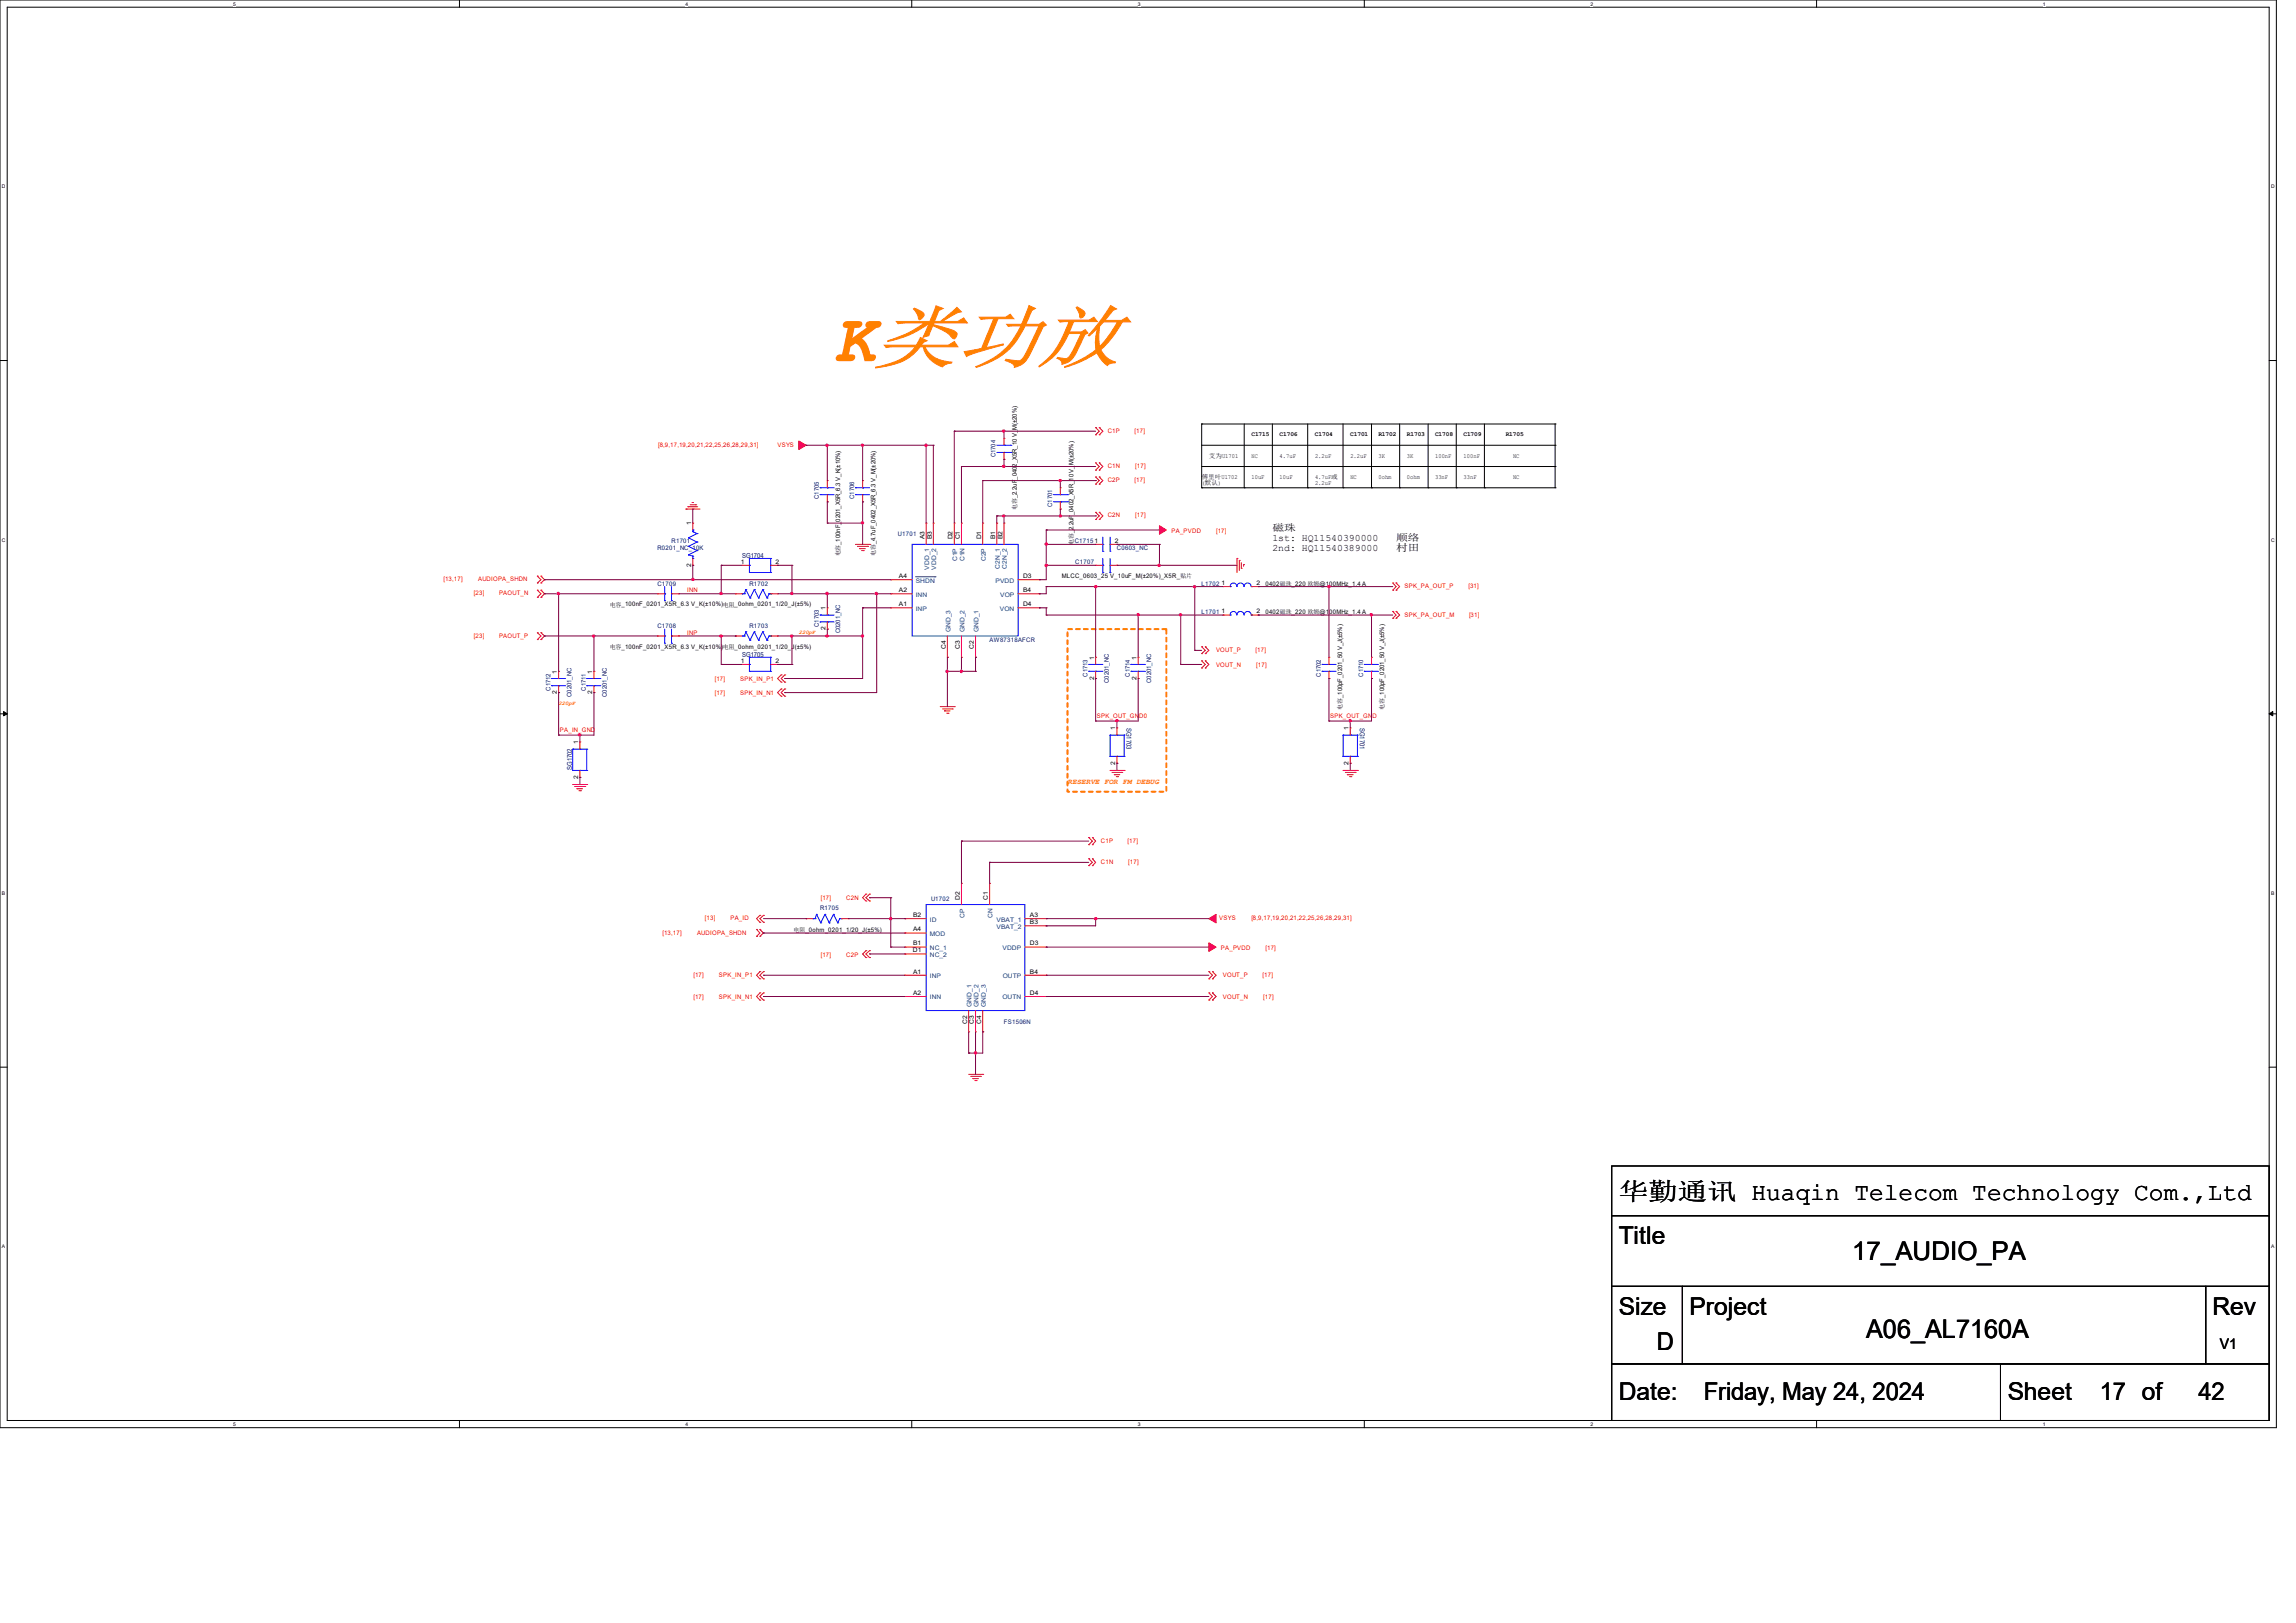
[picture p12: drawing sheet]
<svg xmlns="http://www.w3.org/2000/svg" width="297mm" height="210mm" viewBox="0 0 297 210" stroke-linecap="round" stroke-linejoin="round" font-family="sans-serif">
<defs><g id="words">
<text font-size="8.8" fill="#ff8000" x="107.9" y="46.7">K类功放</text>
<g font-size="3.3">
<text x="239.6" y="163">17_AUDIO_PA</text>
<text x="241.4" y="173.1">A06_AL7160A</text>
</g>
<g font-size="3.2">
<text x="209.4" y="155.2">华勤通讯 Huaqin Telecom Technology Com.,Ltd</text>
<text x="209.4" y="161">Title</text>
<text x="209.4" y="170.2">Size</text>
<text x="218.6" y="170.2">Project</text>
<text x="286.2" y="170.2">Rev</text>
<text x="214.3" y="174.8">D</text>
<text x="209.4" y="181.1">Date:</text>
<text x="220.4" y="181.1">Friday, May 24, 2024</text>
<text x="259.7" y="181.1">Sheet</text>
<text x="271.6" y="181.1">17 of</text>
<text x="284.4" y="181.1">42</text>
</g>
<text font-size="1.9" x="287.2" y="174.5">V1</text>
<g font-size="1.3">
<text x="164.6" y="70">1st: HQ11540390000</text>
<text x="164.6" y="71.3">2nd: HQ11540389000</text>
<text x="164.6" y="68.7">磁珠</text>
<text x="180.6" y="70">顺络</text>
<text x="180.6" y="71.3">村田</text>
</g>
<text font-size="1" fill="#ff8000" x="138.1" y="101.4">RESERVE FOR FM DEBUG</text>
<g font-size=".9" fill="#000080">
<text x="96" y="72.1">SG1704</text>
<text x="96" y="85">SG1705</text>
<text x="145.7" y="94.2" transform="rotate(90 145.7 94.2)">SG1703</text>
<text x="175.9" y="94.2" transform="rotate(90 175.9 94.2)">SG1701</text>
<text x="74" y="99.6" transform="rotate(-90 74 99.6)">SG1702</text>
</g>
<g font-size=".8" fill="#f00">
<text x="85.1" y="57.8">[8,9,17,19,20,21,22,25,26,28,29,31]</text>
<text x="100.6" y="57.8">VSYS</text>
<text x="143.3" y="56">C1P</text>
<text x="146.8" y="56">[17]</text>
<text x="143.3" y="60.6">C1N</text>
<text x="143.3" y="62.4">C2P</text>
<text x="146.8" y="62.4">[17]</text>
<text x="146.8" y="60.6">[17]</text>
<text x="143.3" y="67">C2N</text>
<text x="146.8" y="67">[17]</text>
<text x="151.5" y="69">PA_PVDD</text>
<text x="157.3" y="69">[17]</text>
<text x="57.4" y="75.2">[13,17]</text>
<text x="61.3" y="77">[23]</text>
<text x="61.8" y="75.2">AUDIOPA_SHDN</text>
<text x="64.6" y="77">PAOUT_N</text>
<text x="88.9" y="76.7">INN</text>
<text x="181.7" y="76.1">SPK_PA_OUT_P</text>
<text x="189.9" y="76.1">[31]</text>
<text x="61.3" y="82.5">[23]</text>
<text x="64.6" y="82.5">PAOUT_P</text>
<text x="88.9" y="82.1">INP</text>
<text x="181.7" y="79.8">SPK_PA_OUT_M</text>
<text x="190" y="79.8">[31]</text>
<text x="92.5" y="88.1">[17]</text>
<text x="92.5" y="89.9">[17]</text>
<text x="95.8" y="88.1">SPK_IN_P1</text>
<text x="95.8" y="89.9">SPK_IN_N1</text>
<text x="157.3" y="84.4">VOUT_P</text>
<text x="157.3" y="86.3">VOUT_N</text>
<text x="162.4" y="84.4">[17]</text>
<text x="162.5" y="86.3">[17]</text>
<text x="72.4" y="94.7">PA_IN_GND</text>
<text x="141.9" y="92.9">SPK_OUT_GND0</text>
<text x="172.1" y="92.9">SPK_OUT_GND</text>
<text x="142.4" y="109">C1P</text>
<text x="142.4" y="111.8">C1N</text>
<text x="145.9" y="109">[17]</text>
<text x="146" y="111.8">[17]</text>
<text x="91.2" y="119.1">[13]</text>
<text x="94.5" y="119.1">PA_ID</text>
<text x="106.2" y="116.5">[17]</text>
<text x="109.5" y="116.5">C2N</text>
<text x="157.7" y="119.1">VSYS</text>
<text x="161.9" y="119.1">[8,9,17,19,20,21,22,25,26,28,29,31]</text>
<text x="85.7" y="120.9">[13,17]</text>
<text x="90.2" y="120.9">AUDIOPA_SHDN</text>
<text x="106.2" y="123.8">[17]</text>
<text x="109.5" y="123.8">C2P</text>
<text x="157.9" y="122.9">PA_PVDD</text>
<text x="163.7" y="122.9">[17]</text>
<text x="89.7" y="129.2">[17]</text>
<text x="89.7" y="126.5">[17]</text>
<text x="93" y="129.2">SPK_IN_N1</text>
<text x="93" y="126.5">SPK_IN_P1</text>
<text x="158.2" y="126.4">VOUT_P</text>
<text x="158.2" y="129.2">VOUT_N</text>
<text x="163.3" y="126.4">[17]</text>
<text x="163.4" y="129.2">[17]</text>
</g>
<g font-size=".8" fill="#000080">
<text x="128.8" y="59.2" transform="rotate(-90 128.8 59.2)">C1704</text>
<text x="105.9" y="64.6" transform="rotate(-90 105.9 64.6)">C1705</text>
<text x="110.5" y="64.6" transform="rotate(-90 110.5 64.6)">C1706</text>
<text x="136.1" y="65.6" transform="rotate(-90 136.1 65.6)">C1701</text>
<text x="85" y="71.2">R0201_NC_10K</text>
<text x="86.9" y="70.3">R1701</text>
<text x="116.2" y="69.3">U1701</text>
<text x="139" y="70.3">C17151</text>
<text x="144.5" y="71.2">C0603_NC</text>
<text x="85" y="75.8">C1709</text>
<text x="96.9" y="75.8">R1702</text>
<text x="139.1" y="73">C1707</text>
<text x="155.4" y="75.8">L1702</text>
<text x="85" y="81.2">C1708</text>
<text x="96.9" y="81.2">R1703</text>
<text x="105.9" y="81.1" transform="rotate(-90 105.9 81.1)">C1703</text>
<text x="108.7" y="82" transform="rotate(-90 108.7 82)">C0201_NC</text>
<text x="128" y="83.1">AW87318AFCR</text>
<text x="155.4" y="79.4">L1701</text>
<text x="71.2" y="89.4" transform="rotate(-90 71.2 89.4)">C1712</text>
<text x="75.8" y="89.4" transform="rotate(-90 75.8 89.4)">C1711</text>
<text x="140.7" y="87.6" transform="rotate(-90 140.7 87.6)">C1713</text>
<text x="143.4" y="88.4" transform="rotate(-90 143.4 88.4)">C0201_NC</text>
<text x="146.2" y="87.6" transform="rotate(-90 146.2 87.6)">C1714</text>
<text x="148.9" y="88.4" transform="rotate(-90 148.9 88.4)">C0201_NC</text>
<text x="170.9" y="87.6" transform="rotate(-90 170.9 87.6)">C1702</text>
<text x="176.4" y="87.6" transform="rotate(-90 176.4 87.6)">C1710</text>
<text x="73.9" y="90.2" transform="rotate(-90 73.9 90.2)">C0201_NC</text>
<text x="78.5" y="90.2" transform="rotate(-90 78.5 90.2)">C0201_NC</text>
<text x="106.1" y="117.8">R1705</text>
<text x="120.4" y="116.5">U1702</text>
<text x="129.9" y="132.5">FS1506N</text>
</g>
<g font-size=".8">
<text x="156.4" y="59.2">艾为U1701</text>
<text x="161.9" y="56.5">C1715</text>
<text x="161.9" y="59.2">NC</text>
<text x="165.5" y="56.5">C1706</text>
<text x="165.5" y="59.2">4.7uF</text>
<text x="170.1" y="56.5">C1704</text>
<text x="170.1" y="59.2">2.2uF</text>
<text x="174.7" y="56.5">C1701</text>
<text x="174.7" y="59.2">2.2uF</text>
<text x="178.3" y="56.5">R1702</text>
<text x="178.3" y="59.2">3K</text>
<text x="182" y="56.5">R1703</text>
<text x="182" y="59.2">3K</text>
<text x="185.6" y="56.5">C1708</text>
<text x="185.6" y="59.2">100nF</text>
<text x="189.3" y="56.5">C1709</text>
<text x="189.3" y="59.2">100nF</text>
<text x="194.8" y="56.5">R1705</text>
<text x="195.7" y="59.2">NC</text>
<text x="131.5" y="66" transform="rotate(-90 131.5 66)">电容_2.2uF_0402_X5R_10 V_M(±20%)</text>
<text x="155.4" y="62">傅里叶U1702</text>
<text x="155.5" y="62.8">(默认)</text>
<text x="161.9" y="62">10uF</text>
<text x="165.5" y="62">10uF</text>
<text x="170.1" y="62">4.7uF或</text>
<text x="170.1" y="62.8">2.2uF</text>
<text x="174.7" y="62">NC</text>
<text x="178.3" y="62">0ohm</text>
<text x="182" y="62">0ohm</text>
<text x="185.6" y="62">33nF</text>
<text x="189.3" y="62">33nF</text>
<text x="195.7" y="62">NC</text>
<text x="89.4" y="67.9" transform="rotate(-90 89.4 67.9)">1</text>
<text x="113.2" y="71.9" transform="rotate(-90 113.2 71.9)">电容_4.7uF_0402_X5R_6.3 V_M(±20%)</text>
<text x="119.6" y="69.8" transform="rotate(-90 119.6 69.8)">A3</text>
<text x="120.5" y="69.8" transform="rotate(-90 120.5 69.8)">B3</text>
<text x="123.2" y="69.8" transform="rotate(-90 123.2 69.8)">D2</text>
<text x="124.2" y="69.8" transform="rotate(-90 124.2 69.8)">C1</text>
<text x="126.9" y="69.8" transform="rotate(-90 126.9 69.8)">D1</text>
<text x="128.7" y="69.8" transform="rotate(-90 128.7 69.8)">B1</text>
<text x="129.7" y="69.8" transform="rotate(-90 129.7 69.8)">B2</text>
<text x="138.9" y="70.5" transform="rotate(-90 138.9 70.5)">电容_2.2uF_0402_X5R_10 V_M(±20%)</text>
<text x="144.2" y="70.2">2</text>
<text x="89.4" y="73.4" transform="rotate(-90 89.4 73.4)">2</text>
<text x="95.8" y="72.9">1</text>
<text x="100.3" y="72.9">2</text>
<text x="108.7" y="72" transform="rotate(-90 108.7 72)">电容_100nF_0201_X5R_6.3 V_K(±10%)</text>
<text x="116.3" y="76.6">A2</text>
<text x="116.3" y="74.8">A4</text>
<text x="132.3" y="76.6">B4</text>
<text x="132.3" y="74.8">D3</text>
<text x="137.4" y="74.8">MLCC_0603_25 V_10uF_M(±20%)_X5R_贴片</text>
<text x="158" y="75.7">1</text>
<text x="162.5" y="75.7">2</text>
<text x="163.7" y="75.8">0402磁珠_220 欧姆@100MHz_1.4 A</text>
<text x="78.9" y="78.5">电容_100nF_0201_X5R_6.3 V_K(±10%)电阻_0ohm_0201_1/20_J(±5%)</text>
<text x="78.9" y="84">电容_100nF_0201_X5R_6.3 V_K(±10%)电阻_0ohm_0201_1/20_J(±5%)</text>
<text x="106.8" y="81.6" transform="rotate(-90 106.8 81.6)">2</text>
<text x="106.8" y="79" transform="rotate(-90 106.8 79)">1</text>
<text x="116.3" y="78.4">A1</text>
<text x="132.3" y="78.4">D4</text>
<text x="158" y="79.4">1</text>
<text x="162.5" y="79.4">2</text>
<text x="163.7" y="79.4">0402磁珠_220 欧姆@100MHz_1.4 A</text>
<text x="72.1" y="89.8" transform="rotate(-90 72.1 89.8)">2</text>
<text x="72.1" y="87.2" transform="rotate(-90 72.1 87.2)">1</text>
<text x="76.6" y="89.8" transform="rotate(-90 76.6 89.8)">2</text>
<text x="76.6" y="87.2" transform="rotate(-90 76.6 87.2)">1</text>
<text x="95.8" y="85.8">1</text>
<text x="100.3" y="85.8">2</text>
<text x="122.3" y="84" transform="rotate(-90 122.3 84)">C4</text>
<text x="124.2" y="84" transform="rotate(-90 124.2 84)">C3</text>
<text x="126" y="84" transform="rotate(-90 126 84)">C2</text>
<text x="141.5" y="88" transform="rotate(-90 141.5 88)">2</text>
<text x="141.5" y="85.3" transform="rotate(-90 141.5 85.3)">1</text>
<text x="147" y="88" transform="rotate(-90 147 88)">2</text>
<text x="147" y="85.3" transform="rotate(-90 147 85.3)">1</text>
<text x="144.3" y="94.5" transform="rotate(-90 144.3 94.5)">1</text>
<text x="173.6" y="91.8" transform="rotate(-90 173.6 91.8)">电容_100pF_0201_50 V_J(±5%)</text>
<text x="174.5" y="94.5" transform="rotate(-90 174.5 94.5)">1</text>
<text x="179.1" y="91.8" transform="rotate(-90 179.1 91.8)">电容_100pF_0201_50 V_J(±5%)</text>
<text x="74.8" y="100.8" transform="rotate(-90 74.8 100.8)">2</text>
<text x="74.8" y="96.3" transform="rotate(-90 74.8 96.3)">1</text>
<text x="144.3" y="99" transform="rotate(-90 144.3 99)">2</text>
<text x="174.5" y="99" transform="rotate(-90 174.5 99)">2</text>
<text x="118.1" y="118.7">B2</text>
<text x="124.2" y="116.4" transform="rotate(-90 124.2 116.4)">D2</text>
<text x="127.8" y="116.4" transform="rotate(-90 127.8 116.4)">C1</text>
<text x="133.2" y="118.7">A3</text>
<text x="133.2" y="119.6">B3</text>
<text x="102.7" y="120.6">电阻_0ohm_0201_1/20_J(±5%)</text>
<text x="118.1" y="123.2">D1</text>
<text x="118.1" y="126">A1</text>
<text x="118.1" y="120.5">A4</text>
<text x="118.1" y="122.3">B1</text>
<text x="133.2" y="126">B4</text>
<text x="133.2" y="122.3">D3</text>
<text x="118.1" y="128.7">A2</text>
<text x="133.2" y="128.7">D4</text>
<text x="125.1" y="132.5" transform="rotate(-90 125.1 132.5)">C2</text>
<text x="126" y="132.5" transform="rotate(-90 126 132.5)">C3</text>
<text x="126.9" y="132.5" transform="rotate(-90 126.9 132.5)">C4</text>
</g>
<g font-size=".8" fill="#004080">
<text x="118.5" y="77.2">INN</text>
<text x="118.5" y="75.4">SHDN</text>
<text x="120.2" y="73.7" transform="rotate(-90 120.2 73.7)">VDD_1</text>
<text x="121.1" y="73.7" transform="rotate(-90 121.1 73.7)">VDD_2</text>
<text x="123.8" y="72.6" transform="rotate(-90 123.8 72.6)">C1P</text>
<text x="124.8" y="72.6" transform="rotate(-90 124.8 72.6)">C1N</text>
<text x="127.5" y="72.6" transform="rotate(-90 127.5 72.6)">C2P</text>
<text x="128.8" y="75.4">PVDD</text>
<text x="129.3" y="73.6" transform="rotate(-90 129.3 73.6)">C2N_1</text>
<text x="129.4" y="77.2">VOP</text>
<text x="130.3" y="73.6" transform="rotate(-90 130.3 73.6)">C2N_2</text>
<text x="118.5" y="79">INP</text>
<text x="122.9" y="81.8" transform="rotate(-90 122.9 81.8)">GND_3</text>
<text x="124.8" y="81.8" transform="rotate(-90 124.8 81.8)">GND_2</text>
<text x="126.6" y="81.8" transform="rotate(-90 126.6 81.8)">GND_1</text>
<text x="129.3" y="79">VON</text>
<text x="120.3" y="119.2">ID</text>
<text x="124.8" y="118.7" transform="rotate(-90 124.8 118.7)">CP</text>
<text x="128.4" y="118.8" transform="rotate(-90 128.4 118.8)">CN</text>
<text x="128.9" y="119.2">VBAT_1</text>
<text x="120.3" y="121.1">MOD</text>
<text x="120.3" y="122.9">NC_1</text>
<text x="120.3" y="123.8">NC_2</text>
<text x="128.9" y="120.2">VBAT_2</text>
<text x="129.7" y="122.9">VDDP</text>
<text x="120.3" y="126.6">INP</text>
<text x="120.3" y="129.3">INN</text>
<text x="125.7" y="130.3" transform="rotate(-90 125.7 130.3)">GND_1</text>
<text x="126.6" y="130.3" transform="rotate(-90 126.6 130.3)">GND_2</text>
<text x="127.5" y="130.3" transform="rotate(-90 127.5 130.3)">GND_3</text>
<text x="129.7" y="129.3">OUTN</text>
<text x="129.7" y="126.6">OUTP</text>
</g>
<g font-size=".7" fill="#ff8000">
<text x="103.3" y="82">220pF</text>
<text x="72.3" y="91.2">220pF</text>
</g>
<g font-size=".6">
<text x="30.2" y=".7">5</text>
<text x="88.7" y=".7">4</text>
<text x="147.2" y=".7">3</text>
<text x="205.7" y=".7">2</text>
<text x="264.2" y=".7">1</text>
<text x=".3" y="24.4">D</text>
<text x="293.8" y="24.4">D</text>
<text x=".3" y="70.1">C</text>
<text x="293.8" y="70.1">C</text>
<text x=".3" y="115.8">B</text>
<text x="293.8" y="115.8">B</text>
<text x=".3" y="161.5">A</text>
<text x="293.8" y="161.5">A</text>
<text x="30.2" y="184.5">5</text>
<text x="88.7" y="184.5">4</text>
<text x="147.2" y="184.5">3</text>
<text x="205.7" y="184.5">2</text>
<text x="264.2" y="184.5">1</text>
</g>
</g></defs>
<path d="M0 0h294.5v184.7h-294.5zM.9 .9h292.6v182.9h-292.6z" fill="none" stroke="#000" stroke-width=".13"/>
<g fill="#fff">
<path d="M30.2 .1h.3v.7h-.3z"/>
<path d="M30.2 183.9h.3v.8h-.3z"/>
</g>
<path d="M59.4 0v.9M59.4 183.8v.9" fill="none" stroke="#000" stroke-width=".13"/>
<g fill="#fff">
<path d="M88.7 .1h.3v.7h-.3z"/>
<path d="M88.7 183.9h.3v.8h-.3z"/>
</g>
<path d="M117.9 0v.9M117.9 183.8v.9" fill="none" stroke="#000" stroke-width=".13"/>
<g fill="#fff">
<path d="M147.2 .1h.3v.7h-.3z"/>
<path d="M147.2 183.9h.3v.8h-.3z"/>
</g>
<path d="M176.5 0v.9M176.5 183.8v.9" fill="none" stroke="#000" stroke-width=".13"/>
<g fill="#fff">
<path d="M205.7 .1h.4v.7h-.4z"/>
<path d="M205.7 183.9h.4v.8h-.4z"/>
</g>
<path d="M235 0v.9M235 183.8v.9" fill="none" stroke="#000" stroke-width=".13"/>
<g fill="#fff">
<path d="M264.2 .1h.4v.7h-.4z"/>
<path d="M264.2 183.9h.4v.8h-.4z"/>
<path d="M.3 23.8h.4v.7h-.4z"/>
<path d="M293.8 23.8h.5v.7h-.5z"/>
<path d="M.3 69.5h.4v.7h-.4z"/>
<path d="M293.8 69.5h.5v.7h-.5z"/>
</g>
<path d="M0 46.7h.9M293.5 46.7h1" fill="none" stroke="#000" stroke-width=".13"/>
<g fill="#fff">
<path d="M.3 115.2h.4v.8h-.4z"/>
<path d="M293.8 115.2h.4v.8h-.4z"/>
</g>
<path d="M0 92.4h.9M293.5 92.4h1" fill="none" stroke="#000" stroke-width=".13"/>
<path d="M.5 92.1l.4 .3-.4 .2zM293.5 92.4l.5-.3v.5z" fill="#000" stroke="#000" stroke-width=".13"/>
<g fill="#fff">
<path d="M.3 161h.3v.7h-.3z"/>
<path d="M293.8 161h.4v.7h-.4z"/>
</g>
<g fill="none" stroke="#000" stroke-width=".13">
<path d="M155.4 54.9h.1M155.4 54.9v8.2M155.4 54.9h45.8M155.4 57.6h45.8M161 54.9v8.2M164.6 54.9v8.2M169.2 54.9v8.2M173.7 54.9v8.2M177.4 54.9v8.2M181.1 54.9v8.2M184.7 54.9v8.2M188.4 54.9v8.2"/>
<path d="M192 54.9v8.2M201.2 54.9h.1M201.2 57.6h.1M201.2 54.9v8.2M155.4 63.1h.1M155.4 60.4h45.8M155.4 63.1h45.8M161 63.1h.1M164.6 63.1h.1M169.2 63.1h.1M173.7 63.1h.1M177.4 63.1h.1"/>
<path d="M181.1 63.1h.1M184.7 63.1h.1M188.4 63.1h.1M192 63.1h.1M201.2 60.4h.1M201.2 63.1h.1M0 138.1h.9M293.5 138.1h1M208.5 157.3h85v9.2h-85zM208.5 150.9h85v6.4h-85zM208.5 176.5h50.3v7.3h-50.3zM208.5 166.5h9.1v10h-9.1z"/>
<path d="M217.6 166.5h67.7v10h-67.7zM258.8 176.5h34.7v7.3h-34.7zM285.3 166.5h8.2v10h-8.2z"/>
</g>
<path d="M138.1 81.4h12.8v21h-12.8z" fill="none" stroke="#ff8000" stroke-width=".25" stroke-dasharray=".5 .5"/>
<g fill="none" stroke="#f00" stroke-width=".13">
<path d="M129.9 59.4h.1M129.9 56.7h.1M129.9 56.7v.9M129.9 58.5v.9M141.7 55.3h.1M141.7 56.3h.1M141.7 59.9h.1M141.7 55.3l.5 .5-.5 .5M141.7 59.9l.5 .5-.5 .4M142.2 55.3h.1M142.2 56.3h.1M142.2 59.9h.1"/>
<path d="M142.2 55.3l.5 .5-.5 .5M142.2 59.9l.5 .5-.5 .4M69.5 74.5h.1M69.5 75.4h.1M69.5 76.4h.1M69.5 77.3h.1M69.5 74.5l.5 .5-.5 .4M69.5 76.4l.5 .4-.5 .5M70 75.4h.1M70 74.5h.1M70 77.3h.1M70 76.4h.1"/>
<path d="M70 74.5l.4 .5-.4 .4M70 76.4l.4 .4-.4 .5M85 76.8h.1M85 76.8h1M86.9 76.8h.9M87.8 76.8h.1M88.7 65.9h.1M88.7 65.9h1.9M89 65.6h.1M89 65.6h1.3M89.3 65.3h.7M89.5 65h.1"/>
<path d="M89.5 65h.2M89.6 67.7h.1M89.6 73.2h.1M89.6 67.7v.9M89.6 72.3v.9M90 65.3h.1M95.1 76.8h.1M95.1 76.8h.9M96 73.2h.1M96 73.2h.9M99.7 73.2h.9M99.7 76.8h.9"/>
<path d="M100.6 73.2h.1M100.6 76.8h.1M107 78.7h.1M107 62.2h.1M107 64.9h.1M107 62.2v.9M107 64v.9M107 78.7v.9M110.7 70.4h1.8M110.9 70.7h1.3M111.2 71h.1M111.2 71h.7"/>
<path d="M111.5 71.2h.2M111.6 62.2h.1M111.6 64.9h.1M111.6 62.2v.9M111.6 64v.9M111.7 71.2h.1M112.2 70.7h.1M112.5 70.4h.1M115.2 78.7h.1M115.2 76.8h.1M115.2 75h.1M115.2 76.8h2.8"/>
<path d="M115.2 78.7h2.8M115.2 75h2.8M119.8 67.7h.1M119.8 67.7v2.7M120.7 67.7h.1M120.7 67.7v2.7M123.4 67.7h.1M123.4 67.7v2.7M124.4 67.7h.1M124.4 67.7v2.7M127.1 67.7h.1M127.1 67.7v2.7"/>
<path d="M128.9 67.7h.1M128.9 67.7v2.7M129.9 67.7h.1M129.9 67.7v2.7M131.7 76.8h2.8M131.7 78.7h2.8M131.7 75h2.8M134.5 76.8h.1M134.5 75h.1M134.5 78.7h.1M137.2 65.9h.1M137.2 63.1h.1"/>
<path d="M137.2 63.1v.9M137.2 64.9v1M141.7 60.8h.1M141.7 61.7h.1M141.7 62.7h.1M141.7 66.3h.1M141.7 67.2h.1M141.7 70.4h.1M141.7 73.2h.1M141.7 70.4h1M141.7 61.7l.5 .5-.5 .5M141.7 66.3l.5 .5-.5 .4"/>
<path d="M141.7 73.2h1M142.2 60.8h.1M142.2 61.7h.1M142.2 62.7h.1M142.2 66.3h.1M142.2 67.2h.1M142.2 61.7l.5 .5-.5 .5M142.2 66.3l.5 .5-.5 .4M143.6 70.4h.9M143.6 73.2h.9M144.5 70.4h.1M144.5 73.2h.1"/>
<path d="M158.2 75.9h.1M158.2 79.6h.1M158.2 75.9h.9M158.2 79.6h.9M160 72.3h.1M160 72.3v1.8M160.3 72.5h.1M160.3 72.5v1.3M160.6 73.5h.1M160.6 72.8v.7M160.9 73.1h.1M160.9 73.1v.2"/>
<path d="M161.9 75.9h.9M161.9 79.6h.9M162.8 75.9h.1M162.8 79.6h.1M180.2 75.4h.1M180.2 76.4h.1M180.2 79.1h.1M180.2 75.4l.4 .5-.4 .5M180.2 79.1l.4 .5-.4 .4M180.6 75.4h.1M180.6 76.4h.1M180.6 79.1h.1"/>
<path d="M180.6 75.4l.5 .5-.5 .5M180.6 79.1l.5 .5-.5 .4M69.5 81.9h.1M69.5 82.8h.1M69.5 81.9l.5 .4-.5 .5M70 82.8h.1M70 81.9h.1M70 81.9l.4 .4-.4 .5M72.3 86.9h.1M72.3 89.6h.1M72.3 86.9v.9M72.3 88.7v.9"/>
<path d="M75 96h.1M75 96v.9M75 99.7v.9M76.8 86.9h.1M76.8 89.6h.1M76.8 86.9v.9M76.8 88.7v.9M85 82.3h.1M85 82.3h1M86.9 82.3h.9M87.8 82.3h.1M95.1 82.3h.1"/>
<path d="M95.1 82.3h.9M96 86h.1M96 86h.9M99.7 82.3h.9M99.7 86h.9M100.6 82.3h.1M100.6 86h.1M101 87.3h.1M101 88.3h.1M101 89.2h.1M101 90.1h.1M101 87.3l-.4 .5 .4 .5"/>
<path d="M101 89.2l-.4 .4 .4 .5M101.5 87.3h.1M101.5 88.3h.1M101.5 89.2h.1M101.5 90.1h.1M101.5 87.3l-.5 .5 .5 .5M101.5 89.2l-.5 .4 .5 .5M107 81.4h.1M107 80.5v.9M121.6 91.4h1.8M121.9 91.7h1.3M122.2 92h.1"/>
<path d="M122.2 92h.7M122.5 92.3h.1M122.6 85h.1M122.6 82.3v2.7M122.6 92.3h.1M123.2 91.7h.1M123.4 91.4h.1M124.4 85h.1M124.4 82.3v2.7M126.2 85h.1M126.2 82.3v2.7M141.7 85h.1"/>
<path d="M141.7 87.8h.1M141.7 85v1M141.7 86.9v.9M143.6 99.7h1.8M143.8 99.9h1.3M144.5 98.8h.1M144.5 94.2h.1M144.5 94.2v.9M144.5 97.9v.9M145.1 99.9h.1M145.4 99.7h.1M147.2 85h.1"/>
<path d="M147.2 87.8h.1M147.2 85v1M147.2 86.9v.9M155.4 83.7h.1M155.4 84.6h.1M155.4 85.5h.1M155.4 86.4h.1M155.4 83.7l.5 .5-.5 .4M155.4 85.5l.5 .5-.5 .4M155.9 83.7h.1M155.9 84.6h.1M155.9 85.5h.1"/>
<path d="M155.9 86.4h.1M155.9 83.7l.5 .5-.5 .4M155.9 85.5l.5 .5-.5 .4M171.9 85h.1M171.9 87.8h.1M171.9 85v1M171.9 86.9v.9M173.7 99.7h1.9M174 99.9h1.3M174.7 98.8h.1M174.7 94.2h.1M174.7 94.2v.9"/>
<path d="M174.7 97.9v.9M175.3 99.9h.1M175.6 99.7h.1M177.4 85h.1M177.4 87.8h.1M177.4 85v1M177.4 86.9v.9M180.2 80h.1M180.6 80h.1M74.1 101.5h1.8M74.3 101.8h1.3M74.6 102.1h.1"/>
<path d="M74.6 102.1h.8M74.9 102.3h.2M75 100.6h.1M75.1 102.3h.1M75.6 101.8h.1M75.9 101.5h.1M98.3 118.4h.1M98.3 119.3h.1M98.3 118.4l-.4 .5 .4 .4M98.8 118.4h.1M98.8 119.3h.1M98.8 118.4l-.5 .5 .5 .4"/>
<path d="M104.3 118.9h.1M104.3 118.9h.9M108.8 118.9h.9M109.7 118.9h.1M112 115.7h.1M112 116.6h.1M112 115.7l-.4 .5 .4 .4M112.5 115.7h.1M112.5 116.6h.1M112.5 115.7l-.5 .5 .5 .4M117.1 118.9h.1M117.1 118.9h2.7"/>
<path d="M124.4 114.3h.1M124.4 114.3v2.8M128 114.3h.1M128 114.3v2.8M132.6 118.9h2.7M132.6 119.8h2.7M135.3 118.9h.1M135.3 119.8h.1M140.8 108.4h.1M140.8 109.3h.1M140.8 111.1h.1M140.8 112h.1"/>
<path d="M140.8 108.4l.5 .4-.5 .5M140.8 111.1l.5 .5-.5 .4M141.3 108.4h.1M141.3 109.3h.1M141.3 111.1h.1M141.3 112h.1M141.3 108.4l.4 .4-.4 .5M141.3 111.1l.4 .5-.4 .4M144.1 100.2h.1M144.1 100.2h.8M144.4 100.5h.2M144.6 100.5h.1"/>
<path d="M174.3 100.2h.1M174.3 100.2h.7M174.6 100.5h.2M174.8 100.5h.1M97.9 120.3h.1M97.9 121.2h.1M97.9 120.3l.4 .4-.4 .5M98.3 121.2h.1M98.3 120.3h.1M98.3 128.5h.1M98.3 129.4h.1M98.3 125.7h.1"/>
<path d="M98.3 126.7h.1M98.3 120.3l.5 .4-.5 .5M98.3 128.5l-.4 .4 .4 .5M98.3 125.7l-.4 .5 .4 .5M98.8 128.5h.1M98.8 129.4h.1M98.8 125.7h.1M98.8 126.7h.1M98.8 128.5l-.5 .4 .5 .5M98.8 125.7l-.5 .5 .5 .5M112 123h.1M112 123.9h.1"/>
<path d="M112 123l-.4 .4 .4 .5M112.5 123h.1M112.5 123.9h.1M112.5 123l-.5 .4 .5 .5M117.1 126.2h.1M117.1 128.9h.1M117.1 120.7h.1M117.1 122.6h.1M117.1 123.4h.1M117.1 126.2h2.7M117.1 128.9h2.7M117.1 120.7h2.7"/>
<path d="M117.1 122.6h2.7M117.1 123.4h2.7M125.3 133.5h.1M125.3 139h1.8M125.3 130.8v2.7M125.6 139.3h1.2M125.9 139.6h.1M125.9 139.6h.7M126.1 139.8h.2M126.2 133.5h.1M126.2 130.8v2.7M126.3 139.8h.1"/>
<path d="M126.8 139.3h.1M127.1 139h.1M127.1 133.5h.1M127.1 130.8v2.7M132.6 126.2h2.7M132.6 128.9h2.7M132.6 122.6h2.7M135.3 126.2h.1M135.3 122.6h.1M135.3 128.9h.1M156.4 125.7h.1M156.4 126.7h.1"/>
<path d="M156.4 128.5h.1M156.4 129.4h.1M156.4 125.7l.4 .5-.4 .5M156.4 128.5l.4 .4-.4 .5M156.8 125.7h.1M156.8 126.7h.1M156.8 128.5h.1M156.8 129.4h.1M156.8 125.7l.5 .5-.5 .5M156.8 128.5l.5 .4-.5 .5"/>
</g>
<g fill="#f00" stroke="#f00" stroke-width=".13">
<path d="M156.4 122l.9 .6-.9 .5z" fill-rule="evenodd"/>
<path d="M156.4 118.9l.9-.6v1.1z" fill-rule="evenodd"/>
<path d="M103.3 57.1l1 .5-1 .6z" fill-rule="evenodd"/>
<path d="M150 68l.9 .6-.9 .5z" fill-rule="evenodd"/>
</g>
<g fill="none" stroke="#00f" stroke-width=".13">
<path d="M128.9 58.5h1.9M128.9 57.6h1.9M129.9 58.5h.1M129.9 57.6h.1M130.8 58.5h.1M130.8 57.6h.1M86 76.8h.1M86 77.7h.1M86 75.9v1.8M86.9 77.7h.1M86.9 76.8h.1M86.9 75.9v1.8"/>
<path d="M89.1 71.8h.1M89.1 70.7h.1M89.1 69.6h.1M89.1 71.8l.5 .2M89.1 70.7l1.1 .5M89.1 69.6l1.1 .5M89.6 72.3h.1M89.6 68.6h.1M89.6 72h.1M89.6 68.8h.1M89.6 68.6v.2M89.6 72v.3"/>
<path d="M89.6 68.8l.6 .2M90.2 71.2h.1M90.2 70.1h.1M90.2 69h.1M90.2 71.2l-1.1 .6M90.2 70.1l-1.1 .6M90.2 69l-1.1 .6M96 76.8h.1M96 76.8h.3M96.3 76.8h.1M96.5 76.3h.1M96.5 76.3l-.2 .5"/>
<path d="M96.5 76.3l.5 1.1M96.9 73.2h.1M96.9 74.1h.1M96.9 72.3h.1M96.9 74.1h2.8M96.9 72.3v1.8M96.9 72.3h2.8M97 77.4h.1M97.6 76.3h.1M97.6 76.3l-.6 1.1M97.6 76.3l.5 1.1M98.1 77.4h.1"/>
<path d="M98.7 76.3h.1M98.7 76.3l-.6 1.1M98.7 76.3l.5 1.1M99.2 77.4h.1M99.5 76.8h.1M99.5 76.8h.2M99.5 76.8l-.3 .6M99.7 73.2h.1M99.7 72.3h.1M99.7 74.1h.1M99.7 76.8h.1M99.7 72.3v1.8"/>
<path d="M106.1 79.6h.1M106.1 63.1h.1M106.1 64h.1M106.1 79.6h1.8M106.1 63.1h1.8M106.1 64h1.8M107 79.6h.1M107 63.1h.1M107 64h.1M110.7 63.1h.1M110.7 64h.1M110.7 63.1h1.8"/>
<path d="M110.7 64h1.8M111.6 63.1h.1M111.6 64h.1M118 70.4h13.7v11.9h-13.7zM136.3 64h1.8M136.3 64.9h1.8M137.2 64.9h.1M137.2 64h.1M138.1 64.9h.1M138.1 64h.1M142.7 70.4h.1M142.7 71.3h.1"/>
<path d="M142.7 73.2h.1M142.7 74.1h.1M142.7 69.5v1.8M142.7 72.3v1.8M143.6 71.3h.1M143.6 70.4h.1M143.6 74.1h.1M143.6 73.2h.1M143.6 69.5v1.8M143.6 72.3v1.8M159.1 75.9h.1M159.1 79.6h.1"/>
<path d="M160 79.6a.42 .42 0 0 0-.4-.5 .42 .42 0 0 0-.5 .5M160 75.9a.42 .42 0 0 0-.4-.5 .42 .42 0 0 0-.5 .5M160.9 79.6a.44 .44 0 0 0-.4-.5 .44 .44 0 0 0-.5 .5M160.9 75.9a.44 .44 0 0 0-.4-.5 .44 .44 0 0 0-.5 .5M161.8 79.6a.44 .44 0 0 0-.4-.5 .44 .44 0 0 0-.4 .5M161.8 75.9a.44 .44 0 0 0-.4-.5 .44 .44 0 0 0-.4 .5M161.9 75.9h.1M161.9 79.6h.1M71.3 87.8h.1M71.3 88.7h.1M71.3 87.8h1.9M71.3 88.7h1.9"/>
<path d="M72.3 87.8h.1M72.3 88.7h.1M74.1 96.9h.1M74.1 99.7h.1M74.1 96.9v2.8M74.1 96.9h1.8M74.1 99.7h1.8M75 99.7h.1M75 96.9h.1M75.9 96.9h.1M75.9 99.7h.1M75.9 87.8h.1"/>
<path d="M75.9 88.7h.1M75.9 96.9v2.8M75.9 87.8h1.8M75.9 88.7h1.8M76.8 87.8h.1M76.8 88.7h.1M86 82.3h.1M86 83.2h.1M86 81.4v1.8M86.9 83.2h.1M86.9 82.3h.1M86.9 81.4v1.8"/>
<path d="M96 82.3h.1M96 82.3h.3M96.3 82.3h.1M96.5 81.7h.1M96.5 81.7l-.2 .6M96.5 81.7l.5 1.1M96.9 86h.1M96.9 86.9h.1M96.9 85h.1M96.9 86.9h2.8M96.9 85v1.9M96.9 85h2.8"/>
<path d="M97 82.8h.1M97.6 81.7h.1M97.6 81.7l-.6 1.1M97.6 81.7l.5 1.1M98.1 82.8h.1M98.7 81.7h.1M98.7 81.7l-.6 1.1M98.7 81.7l.5 1.1M99.2 82.8h.1M99.5 82.3h.1M99.5 82.3h.2M99.5 82.3l-.3 .5"/>
<path d="M99.7 82.3h.1M99.7 86h.1M99.7 85h.1M99.7 86.9h.1M99.7 85v1.9M106.1 80.5h.1M106.1 80.5h1.8M107 80.5h.1M140.8 86h.1M140.8 86.9h.1M140.8 86h1.9M140.8 86.9h1.9"/>
<path d="M141.7 86h.1M141.7 86.9h.1M143.6 95.1h.1M143.6 97.9h.1M143.6 95.1v2.8M143.6 95.1h1.8M143.6 97.9h1.8M144.5 97.9h.1M144.5 95.1h.1M145.4 95.1h.1M145.4 97.9h.1M145.4 95.1v2.8"/>
<path d="M146.3 86h.1M146.3 86.9h.1M146.3 86h1.9M146.3 86.9h1.9M147.2 86h.1M147.2 86.9h.1M171 86h.1M171 86.9h.1M171 86h1.8M171 86.9h1.8M171.9 86h.1M171.9 86.9h.1"/>
<path d="M173.7 95.1h.1M173.7 97.9h.1M173.7 95.1h1.9M173.7 97.9h1.9M173.7 95.1v2.8M174.7 97.9h.1M174.7 95.1h.1M175.6 95.1h.1M175.6 97.9h.1M175.6 95.1v2.8M176.5 86h.1M176.5 86.9h.1"/>
<path d="M176.5 86h1.8M176.5 86.9h1.8M177.4 86h.1M177.4 86.9h.1M105.2 118.9h.1M105.2 118.9h.3M105.5 118.9h.1M105.6 118.3h.1M105.6 118.3l-.1 .6M105.6 118.3l.6 1.1M106.2 119.4h.1M106.7 118.3h.1"/>
<path d="M106.7 118.3l-.5 1.1M106.7 118.3l.6 1.1M107.3 119.4h.1M107.8 118.3h.1M107.8 118.3l-.5 1.1M107.8 118.3l.6 1.1M108.4 119.4h.1M108.6 118.9h.1M108.6 118.9h.2M108.6 118.9l-.2 .5M108.8 118.9h.1M119.8 117.1h12.8v13.7h-12.8z"/>
</g>
<path d="M118.4 74.6h2.5M120.9 74.6h.1" fill="none" stroke="#004080" stroke-width=".13"/>
<g fill="none" stroke="#800040" stroke-width=".13">
<path d="M104.3 57.6h.1M104.3 57.6h16.4M107 57.6h.1M107 57.6v4.6M111.6 57.6h.1M111.6 57.6v4.6M119.8 57.6h.1M119.8 57.6v10.1M120.7 57.6h.1M120.7 57.6v10.1M123.4 55.8h.1M123.4 55.8v11.9"/>
<path d="M123.4 55.8h18.3M129.9 55.8h.1M129.9 59.4h.1M129.9 55.8v.9M129.9 59.4v1M70.4 75h.1M70.4 76.8h.1M70.4 75h44.8M70.4 76.8h14.6M72.3 76.8h.1M72.3 76.8v10.1M87.8 76.8h7.3"/>
<path d="M89.6 65.9h.1M89.6 73.2h.1M89.6 75h.1M89.6 65.9v1.8M89.6 73.2v1.8M93.3 76.8h.1M93.3 73.2h.1M93.3 73.2h2.7M93.3 73.2v3.6M100.6 73.2h.1M100.6 73.2h1.8M100.6 76.8h14.6"/>
<path d="M102.4 76.8h.1M102.4 73.2h.1M102.4 73.2v3.6M107 64.9h.1M107 67.7h.1M107 76.8h.1M107 64.9v2.8M107 76.8v1.9M107 67.7h4.6M111.6 64.9h.1M111.6 67.7h.1M111.6 78.7h.1"/>
<path d="M111.6 64.9v5.5M111.6 78.7v9.1h-10.1M111.6 78.7h3.6M113.4 76.8h.1M113.4 76.8v12.8h-11.9M124.4 60.4h.1M124.4 60.4v7.3M124.4 60.4h17.3M127.1 62.2h.1M127.1 62.2v5.5M127.1 62.2h14.6M128.9 66.8h.1"/>
<path d="M128.9 66.8v.9M128.9 66.8h12.8M129.9 60.4h.1M129.9 66.8h.1M129.9 66.8v.9M134.5 75h.1M134.5 76.8h.1M134.5 78.7h.1M134.5 78.7h.8M135.3 68.6h.1M135.3 70.4h.1M135.3 73.2h.1"/>
<path d="M135.3 75.9h.1M135.3 78.7h.1M135.3 79.6h.1M135.3 68.6v6.4h-.8M135.3 75.9v.9h-.8M135.3 78.7v.9M135.3 68.6h14.7M135.3 70.4h6.4M135.3 73.2h6.4M135.3 75.9h22.9M135.3 79.6h22.9M137.2 62.2h.1"/>
<path d="M137.2 65.9h.1M137.2 66.8h.1M137.2 62.2v.9M137.2 65.9v.9M141.7 75.9h.1M141.7 66.8h.1M141.7 62.2h.1M141.7 75.9v9.1M144.5 70.4h.1M144.5 73.2h.1M144.5 70.4h5.5M144.5 73.2h15.5"/>
<path d="M147.2 79.6h.1M147.2 79.6v5.4M150 70.4h.1M150 73.2h.1M150 70.4v2.8M152.7 79.6h.1M152.7 79.6v6.4M154.6 75.9h.1M154.6 75.9v8.3M162.8 75.9h.1M162.8 79.6h.1M162.8 75.9h17.4"/>
<path d="M162.8 79.6h17.4M171.9 75.9h.1M171.9 75.9v9.1M177.4 79.6h.1M177.4 79.6v5.4M70.4 82.3h.1M70.4 82.3h14.6M72.3 89.6h.1M72.3 95.1h.1M72.3 89.6v5.5M75 95.1h.1M75 95.1v.9"/>
<path d="M76.8 82.3h.1M76.8 89.6h.1M76.8 82.3v4.6M76.8 89.6v5.5h-4.5M87.8 82.3h7.3M93.3 82.3h.1M93.3 86h.1M93.3 86h2.7M93.3 82.3v3.7M95.1 82.3h.1M100.6 82.3h11M100.6 86h1.8"/>
<path d="M101.5 87.8h.1M101.5 89.6h.1M102.4 82.3h.1M102.4 86h.1M102.4 82.3v3.7M107 81.4h.1M107 82.3h.1M107 81.4v.9M111.6 82.3h.1M122.6 85h.1M122.6 86.9h.1M122.6 85v6.4"/>
<path d="M122.6 86.9h3.6M124.4 86.9h.1M124.4 85v1.9M126.2 85h.1M126.2 86.9h.1M126.2 85v1.9M141.7 87.8h.1M141.7 93.3h.1M141.7 87.8v5.5M144.5 93.3h.1M144.5 98.8h.1M144.5 93.3v.9"/>
<path d="M144.5 98.8v.9M147.2 87.8h.1M147.2 87.8v5.5h-5.5M152.7 86h.1M152.7 86h2.7M154.6 84.2h.1M154.6 84.2h.8M171.9 87.8h.1M171.9 93.3h.1M171.9 87.8v5.5M174.7 93.3h.1M174.7 98.8h.1"/>
<path d="M174.7 93.3v.9M174.7 98.8v.9M177.4 87.8h.1M177.4 87.8v5.5h-5.5M75 100.6h.1M75 100.6v.9M98.8 118.9h5.5M104.3 118.9h.1M109.7 118.9h7.4M112.5 116.2h.1M112.5 116.2h2.7M115.2 118.9h.1"/>
<path d="M115.2 116.2h.1M115.2 116.2v6.4M117.1 118.9h.1M124.4 108.8h.1M124.4 108.8v5.5M124.4 108.8h16.4M128 111.6h.1M128 111.6v2.7M128 111.6h12.8M135.3 118.9h.1M135.3 119.8h.1M135.3 118.9h21.1"/>
<path d="M141.7 118.9h.1M141.7 118.9v.9h-6.4M98.8 120.7h.1M98.8 126.2h.1M98.8 128.9h.1M98.8 120.7h18.3M98.8 126.2h18.3M98.8 128.9h18.3M112.5 123.4h.1M112.5 123.4h4.6M115.2 122.6h.1M115.2 122.6h1.9"/>
<path d="M125.3 136.3h.1M125.3 133.5v2.8M126.2 136.3h.1M126.2 133.5v5.5M127.1 133.5h.1M127.1 133.5v2.8h-1.8M135.3 122.6h.1M135.3 126.2h.1M135.3 128.9h.1M135.3 122.6h21.1M135.3 126.2h21.1M135.3 128.9h21.1"/>
</g>
<g fill="#f0f" stroke="#f0f" stroke-width=".13">
<path d="M141.6 118.8h.3v.2h-.3z" fill-rule="evenodd"/>
<path d="M129.7 55.7h.3v.2h-.3z" fill-rule="evenodd"/>
<path d="M111.4 57.5h.3v.2h-.3z" fill-rule="evenodd"/>
<path d="M106.9 57.5h.2v.2h-.2z" fill-rule="evenodd"/>
<path d="M129.7 60.2h.3v.3h-.3z" fill-rule="evenodd"/>
<path d="M137 62.1h.3v.2h-.3z" fill-rule="evenodd"/>
<path d="M129.7 66.7h.3v.2h-.3z" fill-rule="evenodd"/>
<path d="M111.4 67.5h.3v.3h-.3z" fill-rule="evenodd"/>
<path d="M135.2 70.3h.3v.2h-.3z" fill-rule="evenodd"/>
<path d="M135.2 73h.3v.3h-.3z" fill-rule="evenodd"/>
<path d="M149.8 73h.3v.3h-.3z" fill-rule="evenodd"/>
<path d="M89.5 74.9h.2v.2h-.2z" fill-rule="evenodd"/>
<path d="M154.4 75.8h.2v.2h-.2z" fill-rule="evenodd"/>
<path d="M141.6 75.8h.3v.2h-.3z" fill-rule="evenodd"/>
<path d="M171.8 75.8h.2v.2h-.2z" fill-rule="evenodd"/>
<path d="M72.1 76.7h.2v.2h-.2z" fill-rule="evenodd"/>
<path d="M93.1 76.7h.3v.2h-.3z" fill-rule="evenodd"/>
<path d="M102.3 76.7h.2v.2h-.2z" fill-rule="evenodd"/>
<path d="M113.2 76.7h.3v.2h-.3z" fill-rule="evenodd"/>
<path d="M106.9 76.7h.2v.2h-.2z" fill-rule="evenodd"/>
<path d="M152.6 79.4h.2v.2h-.2z" fill-rule="evenodd"/>
<path d="M177.3 79.4h.2v.2h-.2z" fill-rule="evenodd"/>
<path d="M76.7 82.2h.2v.2h-.2z" fill-rule="evenodd"/>
<path d="M93.1 82.2h.3v.2h-.3z" fill-rule="evenodd"/>
<path d="M102.3 82.2h.2v.2h-.2z" fill-rule="evenodd"/>
<path d="M111.4 82.2h.3v.2h-.3z" fill-rule="evenodd"/>
<path d="M106.9 82.2h.2v.2h-.2z" fill-rule="evenodd"/>
<path d="M122.4 86.8h.2v.2h-.2z" fill-rule="evenodd"/>
<path d="M144.4 93.2h.2v.2h-.2z" fill-rule="evenodd"/>
<path d="M74.9 95h.2v.2h-.2z" fill-rule="evenodd"/>
<path d="M126.1 136.1h.2v.2h-.2z" fill-rule="evenodd"/>
<path d="M137 66.7h.3v.2h-.3z" fill-rule="evenodd"/>
<path d="M141.6 118.8h.3v.2h-.3z" fill-rule="evenodd"/>
<path d="M129.7 55.7h.3v.2h-.3z" fill-rule="evenodd"/>
<path d="M111.4 57.5h.3v.2h-.3z" fill-rule="evenodd"/>
<path d="M106.9 57.5h.2v.2h-.2z" fill-rule="evenodd"/>
<path d="M129.7 60.2h.3v.3h-.3z" fill-rule="evenodd"/>
<path d="M137 62.1h.3v.2h-.3z" fill-rule="evenodd"/>
<path d="M129.7 66.7h.3v.2h-.3z" fill-rule="evenodd"/>
<path d="M111.4 67.5h.3v.3h-.3z" fill-rule="evenodd"/>
<path d="M135.2 70.3h.3v.2h-.3z" fill-rule="evenodd"/>
<path d="M135.2 73h.3v.3h-.3z" fill-rule="evenodd"/>
<path d="M149.8 73h.3v.3h-.3z" fill-rule="evenodd"/>
<path d="M89.5 74.9h.2v.2h-.2z" fill-rule="evenodd"/>
<path d="M154.4 75.8h.2v.2h-.2z" fill-rule="evenodd"/>
<path d="M141.6 75.8h.3v.2h-.3z" fill-rule="evenodd"/>
<path d="M171.8 75.8h.2v.2h-.2z" fill-rule="evenodd"/>
<path d="M72.1 76.7h.2v.2h-.2z" fill-rule="evenodd"/>
<path d="M93.1 76.7h.3v.2h-.3z" fill-rule="evenodd"/>
<path d="M102.3 76.7h.2v.2h-.2z" fill-rule="evenodd"/>
<path d="M113.2 76.7h.3v.2h-.3z" fill-rule="evenodd"/>
<path d="M106.9 76.7h.2v.2h-.2z" fill-rule="evenodd"/>
<path d="M152.6 79.4h.2v.2h-.2z" fill-rule="evenodd"/>
<path d="M177.3 79.4h.2v.2h-.2z" fill-rule="evenodd"/>
<path d="M76.7 82.2h.2v.2h-.2z" fill-rule="evenodd"/>
<path d="M93.1 82.2h.3v.2h-.3z" fill-rule="evenodd"/>
<path d="M102.3 82.2h.2v.2h-.2z" fill-rule="evenodd"/>
<path d="M111.4 82.2h.3v.2h-.3z" fill-rule="evenodd"/>
<path d="M106.9 82.2h.2v.2h-.2z" fill-rule="evenodd"/>
<path d="M122.4 86.8h.2v.2h-.2z" fill-rule="evenodd"/>
<path d="M144.4 93.2h.2v.2h-.2z" fill-rule="evenodd"/>
<path d="M74.9 95h.2v.2h-.2z" fill-rule="evenodd"/>
<path d="M126.1 136.1h.2v.2h-.2z" fill-rule="evenodd"/>
<path d="M137 66.7h.3v.2h-.3z" fill-rule="evenodd"/>
<circle cx="119.8" cy="57.6" r=".16"/>
<circle cx="147.2" cy="79.5" r=".16"/>
<circle cx="124.3" cy="86.9" r=".16"/>
<circle cx="174.6" cy="93.3" r=".16"/>
<circle cx="115.2" cy="118.9" r=".16"/>
</g>
<use href="#words"/>
</svg>
